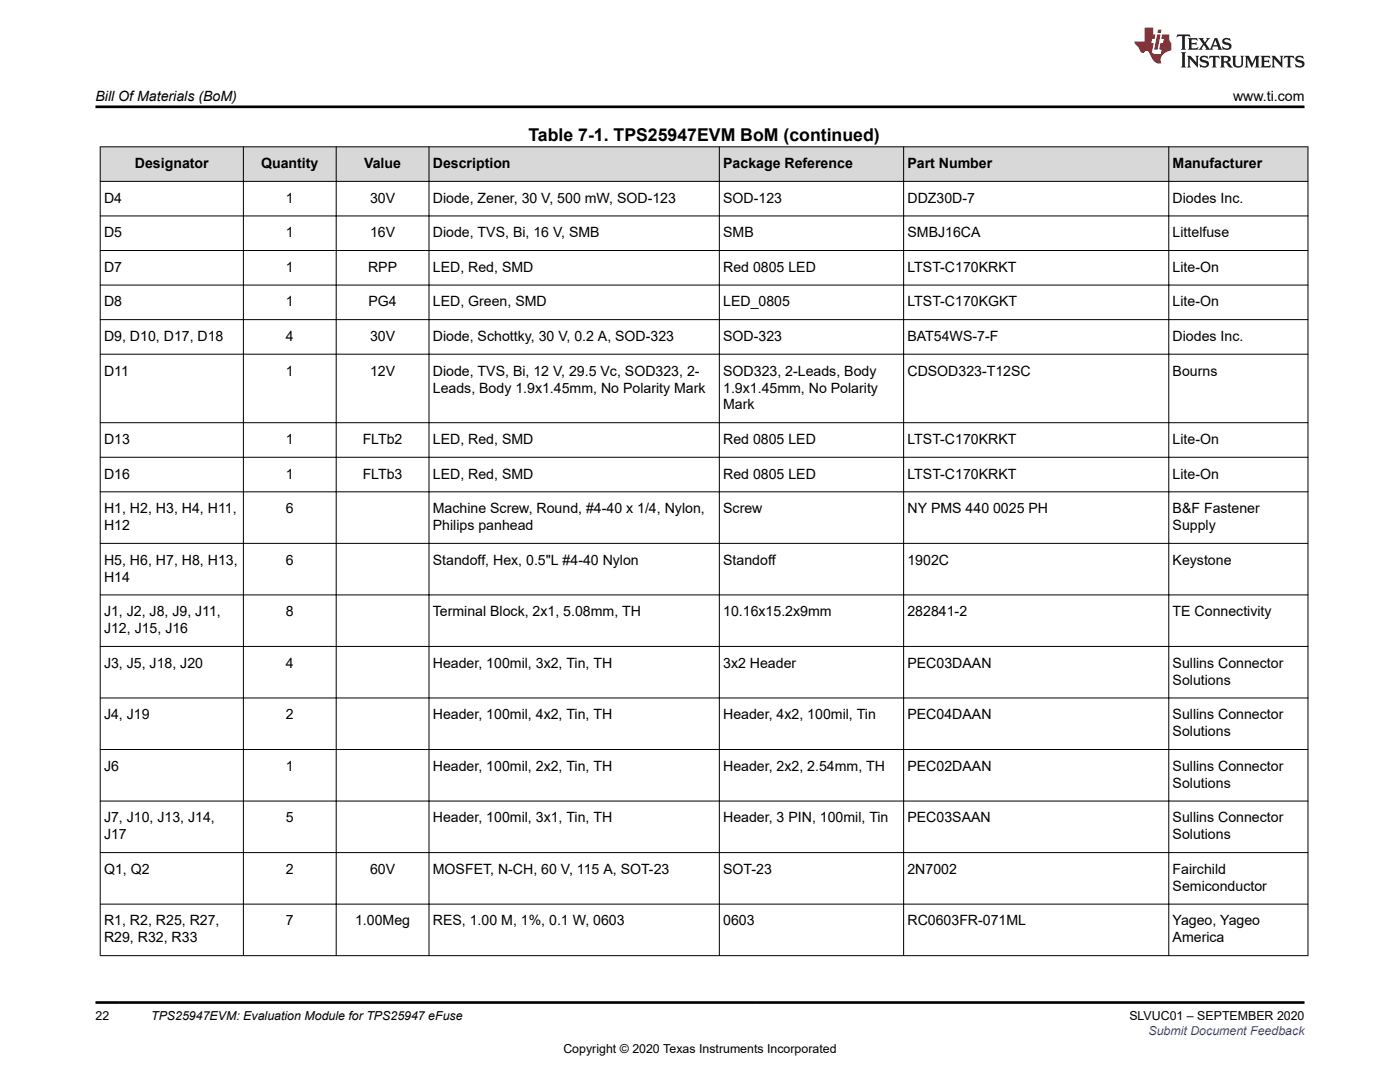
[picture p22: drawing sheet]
<svg xmlns="http://www.w3.org/2000/svg" width="279mm" height="216mm" viewBox="0 0 279 216" stroke-linecap="round" stroke-linejoin="round" font-family="sans-serif">
<defs><g id="words">
<text font-size="3.5" x="105.5" y="28.1">Table 7-1. TPS25947EVM BoM (continued)</text>
<g font-size="2.8">
<text x="19.1" y="20.2">Bill Of Materials (BoM)</text>
<text x="246.1" y="20.2">www.ti.com</text>
<text x="26.9" y="33.6">Designator</text>
<text x="52.1" y="33.6">Quantity</text>
<text x="72.7" y="33.6">Value</text>
<text x="86.4" y="33.6">Description</text>
<text x="144.3" y="33.6">Package Reference</text>
<text x="181.1" y="33.6">Part Number</text>
<text x="234" y="33.6">Manufacturer</text>
<text x="20.8" y="40.5">D4</text>
<text x="57" y="40.5">1</text>
<text x="73.8" y="40.5">30V</text>
<text x="86.4" y="40.5">Diode, Zener, 30 V, 500 mW, SOD-123</text>
<text x="144.3" y="40.5">SOD-123</text>
<text x="181.1" y="40.5">DDZ30D-7</text>
<text x="234" y="40.5">Diodes Inc.</text>
<text x="20.8" y="47.4">D5</text>
<text x="57" y="47.4">1</text>
<text x="73.8" y="47.4">16V</text>
<text x="86.4" y="47.4">Diode, TVS, Bi, 16 V, SMB</text>
<text x="144.3" y="47.4">SMB</text>
<text x="181.1" y="47.4">SMBJ16CA</text>
<text x="234" y="47.4">Littelfuse</text>
<text x="20.8" y="54.2">D7</text>
<text x="57" y="54.2">1</text>
<text x="73.5" y="54.2">RPP</text>
<text x="86.4" y="54.2">LED, Red, SMD</text>
<text x="144.3" y="54.2">Red 0805 LED</text>
<text x="181.1" y="54.2">LTST-C170KRKT</text>
<text x="234" y="54.2">Lite-On</text>
<text x="20.8" y="61.1">D8</text>
<text x="57" y="61.1">1</text>
<text x="73.5" y="61.1">PG4</text>
<text x="86.4" y="61.1">LED, Green, SMD</text>
<text x="144.3" y="61.1">LED_0805</text>
<text x="181.1" y="61.1">LTST-C170KGKT</text>
<text x="234" y="61.1">Lite-On</text>
<text x="20.8" y="68">D9, D10, D17, D18</text>
<text x="57" y="68">4</text>
<text x="73.8" y="68">30V</text>
<text x="86.4" y="68">Diode, Schottky, 30 V, 0.2 A, SOD-323</text>
<text x="144.3" y="68">SOD-323</text>
<text x="181.1" y="68">BAT54WS-7-F</text>
<text x="234" y="68">Diodes Inc.</text>
<text x="20.8" y="74.9">D11</text>
<text x="57" y="74.9">1</text>
<text x="73.8" y="74.9">12V</text>
<text x="86.4" y="74.9">Diode, TVS, Bi, 12 V, 29.5 Vc, SOD323, 2-</text>
<text x="144.3" y="74.9">SOD323, 2-Leads, Body</text>
<text x="181.1" y="74.9">CDSOD323-T12SC</text>
<text x="234" y="74.9">Bourns</text>
<text x="86.4" y="78.3">Leads, Body 1.9x1.45mm, No Polarity Mark</text>
<text x="144.3" y="78.3">1.9x1.45mm, No Polarity</text>
<text x="144.3" y="81.7">Mark</text>
<text x="20.8" y="88.6">D13</text>
<text x="57" y="88.6">1</text>
<text x="72.4" y="88.6">FLTb2</text>
<text x="86.4" y="88.6">LED, Red, SMD</text>
<text x="144.3" y="88.6">Red 0805 LED</text>
<text x="181.1" y="88.6">LTST-C170KRKT</text>
<text x="234" y="88.6">Lite-On</text>
<text x="20.8" y="95.5">D16</text>
<text x="57" y="95.5">1</text>
<text x="72.4" y="95.5">FLTb3</text>
<text x="86.4" y="95.5">LED, Red, SMD</text>
<text x="144.3" y="95.5">Red 0805 LED</text>
<text x="181.1" y="95.5">LTST-C170KRKT</text>
<text x="234" y="95.5">Lite-On</text>
<text x="20.8" y="102.4">H1, H2, H3, H4, H11,</text>
<text x="20.8" y="105.8">H12</text>
<text x="57" y="102.4">6</text>
<text x="86.4" y="102.4">Machine Screw, Round, #4-40 x 1/4, Nylon,</text>
<text x="86.4" y="105.8">Philips panhead</text>
<text x="144.3" y="102.4">Screw</text>
<text x="181.1" y="102.4">NY PMS 440 0025 PH</text>
<text x="234" y="102.4">B&amp;F Fastener</text>
<text x="234" y="105.8">Supply</text>
<text x="20.8" y="112.7">H5, H6, H7, H8, H13,</text>
<text x="57" y="112.7">6</text>
<text x="86.4" y="112.7">Standoff, Hex, 0.5&quot;L #4-40 Nylon</text>
<text x="144.3" y="112.7">Standoff</text>
<text x="181.1" y="112.7">1902C</text>
<text x="234" y="112.7">Keystone</text>
<text x="20.8" y="116.1">H14</text>
<text x="20.8" y="123">J1, J2, J8, J9, J11,</text>
<text x="57" y="123">8</text>
<text x="86.4" y="123">Terminal Block, 2x1, 5.08mm, TH</text>
<text x="144.3" y="123">10.16x15.2x9mm</text>
<text x="181.1" y="123">282841-2</text>
<text x="234" y="123">TE Connectivity</text>
<text x="20.8" y="126.4">J12, J15, J16</text>
<text x="20.8" y="133.3">J3, J5, J18, J20</text>
<text x="57" y="133.3">4</text>
<text x="86.4" y="133.3">Header, 100mil, 3x2, Tin, TH</text>
<text x="144.3" y="133.3">3x2 Header</text>
<text x="181.1" y="133.3">PEC03DAAN</text>
<text x="234" y="133.3">Sullins Connector</text>
<text x="234" y="136.6">Solutions</text>
<text x="20.8" y="143.5">J4, J19</text>
<text x="57" y="143.5">2</text>
<text x="86.4" y="143.5">Header, 100mil, 4x2, Tin, TH</text>
<text x="144.3" y="143.5">Header, 4x2, 100mil, Tin</text>
<text x="181.1" y="143.5">PEC04DAAN</text>
<text x="234" y="143.5">Sullins Connector</text>
<text x="234" y="146.9">Solutions</text>
<text x="20.8" y="153.8">J6</text>
<text x="57" y="153.8">1</text>
<text x="86.4" y="153.8">Header, 100mil, 2x2, Tin, TH</text>
<text x="144.3" y="153.8">Header, 2x2, 2.54mm, TH</text>
<text x="181.1" y="153.8">PEC02DAAN</text>
<text x="234" y="153.8">Sullins Connector</text>
<text x="234" y="157.2">Solutions</text>
<text x="20.8" y="164.1">J7, J10, J13, J14,</text>
<text x="20.8" y="167.5">J17</text>
<text x="57" y="164.1">5</text>
<text x="86.4" y="164.1">Header, 100mil, 3x1, Tin, TH</text>
<text x="144.3" y="164.1">Header, 3 PIN, 100mil, Tin</text>
<text x="181.1" y="164.1">PEC03SAAN</text>
<text x="234" y="164.1">Sullins Connector</text>
<text x="234" y="167.5">Solutions</text>
<text x="20.8" y="174.4">Q1, Q2</text>
<text x="57" y="174.4">2</text>
<text x="73.8" y="174.4">60V</text>
<text x="86.4" y="174.4">MOSFET, N-CH, 60 V, 115 A, SOT-23</text>
<text x="144.3" y="174.4">SOT-23</text>
<text x="181.1" y="174.4">2N7002</text>
<text x="234" y="174.4">Fairchild</text>
<text x="234" y="177.8">Semiconductor</text>
<text x="20.8" y="184.7">R1, R2, R25, R27,</text>
<text x="57" y="184.7">7</text>
<text x="70.9" y="184.7">1.00Meg</text>
<text x="86.4" y="184.7">RES, 1.00 M, 1%, 0.1 W, 0603</text>
<text x="144.3" y="184.7">0603</text>
<text x="181.1" y="184.7">RC0603FR-071ML</text>
<text x="234" y="184.7">Yageo, Yageo</text>
<text x="20.8" y="188.1">R29, R32, R33</text>
<text x="234" y="188.1">America</text>
</g>
<g font-size="2.5">
<text x="19" y="203.6">22</text>
<text x="30.2" y="203.6">TPS25947EVM: Evaluation Module for TPS25947 eFuse</text>
<text x="225.4" y="203.6">SLVUC01 – SEPTEMBER 2020</text>
<text x="112.4" y="210">Copyright © 2020 Texas Instruments Incorporated</text>
</g>
<text font-size="2.5" fill="#00f" x="229.2" y="206.5">Submit Document Feedback</text>
</g></defs>
<g fill="#d8d8d8">
<path d="M20 29.3h241v6.9h-241z" fill-rule="evenodd"/>
<path d="M20.1 29.4h28.4v6.7h-28.4z" fill-rule="evenodd"/>
<path d="M48.6 29.4h18.4v6.7h-18.4z" fill-rule="evenodd"/>
<path d="M67.2 29.4h18.4v6.7h-18.4z" fill-rule="evenodd"/>
<path d="M85.7 29.4h57.8v6.7h-57.8z" fill-rule="evenodd"/>
<path d="M143.6 29.4h36.7v6.7h-36.7z" fill-rule="evenodd"/>
<path d="M180.4 29.4h52.8v6.7h-52.8z" fill-rule="evenodd"/>
<path d="M233.3 29.4h27.7v6.7h-27.7z" fill-rule="evenodd"/>
</g>
<g fill="none" stroke="#000" stroke-width=".2">
<path d="M19.9 29.3h241.2M19.9 36.2h241.2M20 29.2v161.6M48.6 29.2v161.6M67.1 29.2v161.6M85.6 29.2v161.6M143.6 29.2v161.6M180.3 29.2v161.6M233.3 29.2v161.6M261 29.2v161.6M19.9 43.1h241.2M19.9 50h241.2"/>
<path d="M19.9 56.9h241.2M19.9 63.8h241.2M19.9 70.7h241.2M19.9 84.3h241.2M19.9 91.2h241.2M19.9 98.1h241.2M19.9 108.4h241.2M19.9 118.7h241.2M19.9 129h241.2M19.9 139.3h241.2M19.9 149.6h241.2M19.9 159.8h241.2"/>
<path d="M19.9 170.1h241.2M19.9 180.4h241.2M19.9 190.7h241.2"/>
</g>
<path d="M235 6.9l-.2 .6 .5-.3h.6v.2v2.1l-.2 .4h1l-.2-.4v-2.1v-.2h.5l.6 .3-.2-.6zM237.1 7.6l.2 .4v1.5l-.2 .4h1.9l.1-.6a1.08 1.08 0 0 1-1.3 .2v-.7h.6l.4 .2v-.6l-.4 .2h-.6v-.6l.2-.1a1 1 0 0 1 1 .3l-.1-.6zM239.2 7.6l.9 1.2-1 1.1h.9l-.2-.2 .5-.7 .4 .7-.2 .2h1.6l-.2-.2 .2-.4h.9l.1 .4-.1 .2h.9l-.2-.3-.8-2h-.5l-.9 2.2-.9-1.1 .9-1.1h-.8l.2 .2-.4 .7-.4-.7 .2-.2zM242.5 8l.4 1h-.7zM244.2 7.7a.65 .65 0 0 0-.2 .8 .65 .65 0 0 0 .6 .4l.6 .2 .1 .2a.79 .79 0 0 1-.7 .4 .79 .79 0 0 1-.7-.5l.1 .7 .2-.1a.93 .93 0 0 0 1.1 .1 .93 .93 0 0 0 .4-.9 1.46 1.46 0 0 0-1.2-.6l-.1-.4a1.09 1.09 0 0 1 1.2 .2l-.2-.6-.1 .1-.5-.1zM235.7 10.4l.2 .4v2.3l-.2 .4h1l-.2-.4v-2.3l.2-.4zM236.9 11.1l.2 .4v1.6l-.2 .4h.8l-.3-.4 .1-1.4 1.6 1.8v-2l.2-.4h-.7l.1 .2 .1 1.2-1.2-1.4zM239.7 11.3a.65 .65 0 0 0-.2 .7 .65 .65 0 0 0 .6 .4l.6 .2 .1 .2a.79 .79 0 0 1-.7 .4 .79 .79 0 0 1-.7-.5l.1 .8 .2-.2a.93 .93 0 0 0 1.1 .1 .93 .93 0 0 0 .4-.9 1.46 1.46 0 0 0-1.2-.6l-.1-.4a1.09 1.09 0 0 1 1.2 .2l-.1-.6-.2 .1-.5-.1zM241.4 11.1l-.1 .7a.63 .63 0 0 1 .8-.4v1.7l-.3 .4h1l-.2-.4v-1.7a.66 .66 0 0 1 .8 .4l-.1-.7zM243.5 11.1l.2 .4v1.6l-.2 .4h1l-.2-.2-.1-.8h.5l.1 .2a.79 .79 0 0 0 1.2 .7l-1-1a.61 .61 0 0 0 .6-.6 .61 .61 0 0 0-.5-.6zM244.3 11.5l.1-.1a.47 .47 0 0 1 .5 .1 .47 .47 0 0 1 .1 .5l-.1 .2h-.7zM245.8 11.1l.2 .2a2.27 2.27 0 0 0 .4 2 1.04 1.04 0 0 0 1.7-.6v-1.4l.2-.2h-.8l.2 .4v1.2a.6 .6 0 0 1-.6 .5 .6 .6 0 0 1-.6-.5v-1.2l.3-.4zM248.4 11.1l.2 .4v1.6l-.2 .4h.8l-.3-.4v-1.5l.9 1.9 .9-1.9v1.5l-.3 .4h1l-.2-.4v-1.6l.2-.4h-.8l-.7 1.5-.6-1.5zM251.6 11.1l.2 .4v1.6l-.2 .4h1.9l.1-.6a1.09 1.09 0 0 1-1.3 .1v-.6h.6l.4 .2v-.7l-.4 .2h-.6v-.5l.2-.2a1.01 1.01 0 0 1 1 .3l-.1-.6zM253.7 11.1l.3 .4v1.6l-.3 .4h.8l-.2-.4v-1.4l1.6 1.8v-2l.2-.4h-.7l.2 .2v1.2l-1.2-1.4zM256.3 11.1l-.1 .7a.63 .63 0 0 1 .8-.4v1.7l-.3 .4h1l-.2-.4v-1.7a.66 .66 0 0 1 .8 .4l-.1-.7zM258.7 11.3a.65 .65 0 0 0-.2 .7 .65 .65 0 0 0 .6 .4l.6 .2 .2 .2a.79 .79 0 0 1-.7 .4 .79 .79 0 0 1-.7-.5l.1 .8 .2-.2a.93 .93 0 0 0 1 .1 .93 .93 0 0 0 .5-.9 1.46 1.46 0 0 0-1.3-.6v-.4a1.09 1.09 0 0 1 1.2 .2l-.2-.6-.2 .1-.5-.1z" fill="#231f20"/>
<path d="M228.4 5.5v2.8h-2l.1 .3 .8 1a.95 .95 0 0 0 1 .9 .59 .59 0 0 1 .5-.3 .59 .59 0 0 1 .5 .3l.4 .8a1.59 1.59 0 0 0 2.1 1.3 1.61 1.61 0 0 1 1-2.2l1-.4-.1-1.5a1.59 1.59 0 0 1-.3-1.6h-1.5l-.2 .9h.6l-.2 .8h-.5l-.2 1v.2l.4 .1-.1 .9h-.7a.73 .73 0 0 1-1-.7l.3-1.5h-.5l.1-.8h.5l.2-.9h-.5v-1.4zM230.9 6.9l-.6 3h.7l.6-3zM231.1 5.9l-.1 .7h.7l.1-.7z" fill="#ed1c24"/>
<path d="M19 21.3h241.3M19 200h241.3" fill="none" stroke="#000" stroke-width=".53"/>
<use href="#words"/>
</svg>
